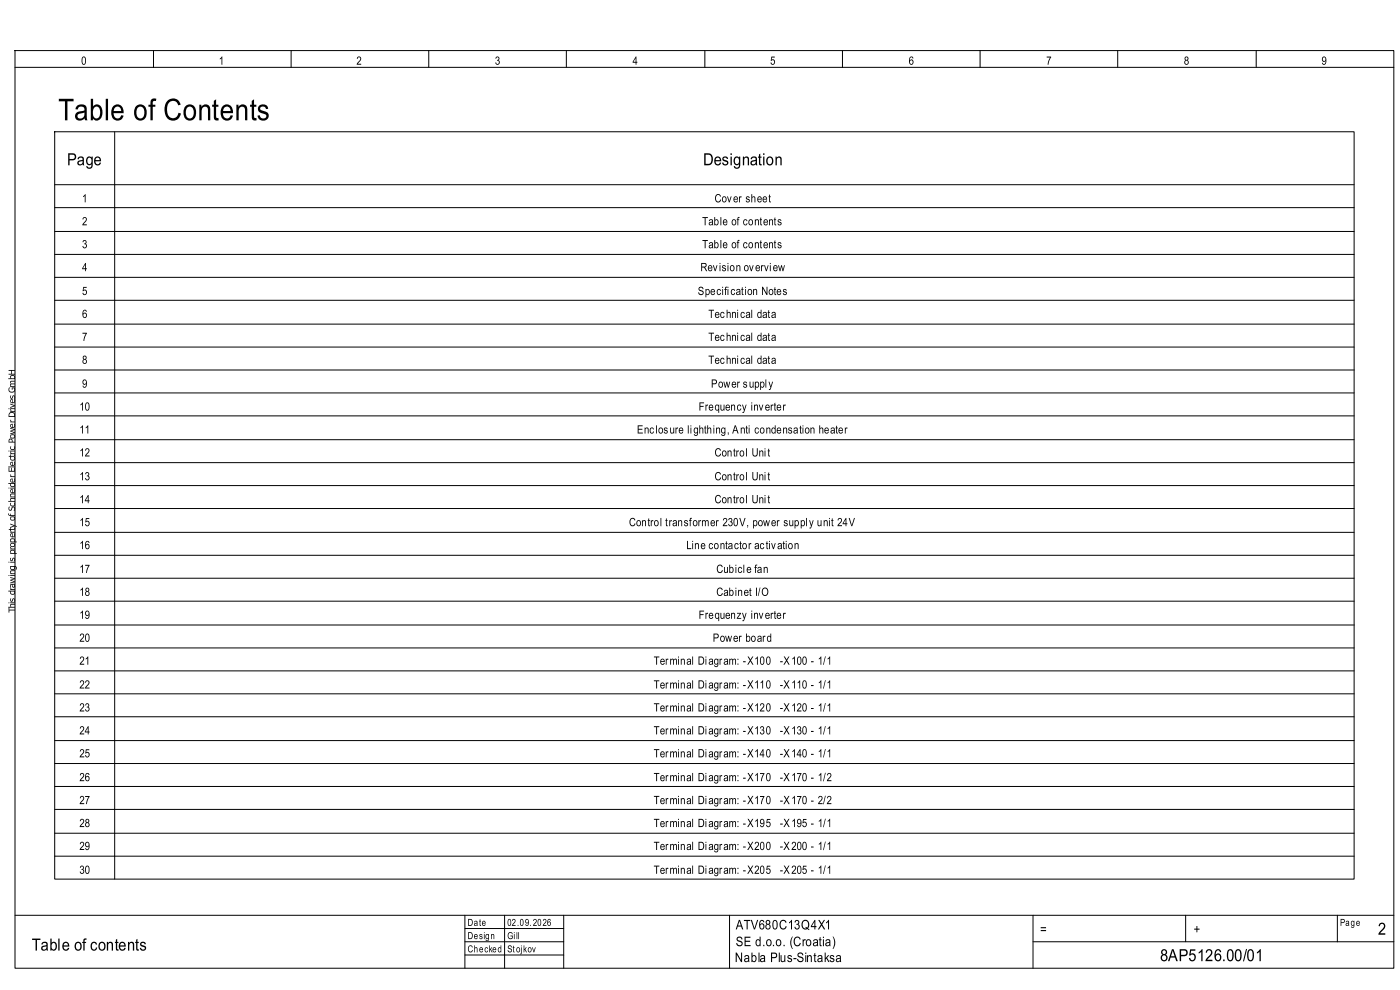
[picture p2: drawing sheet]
<svg xmlns="http://www.w3.org/2000/svg" width="420mm" height="297mm" viewBox="0 0 420 297" stroke-linecap="round" stroke-linejoin="round" font-family="sans-serif">
<defs><g id="words">
<text font-size="9" x="17.5" y="36.1">Table of Contents</text>
<g font-size="5">
<text x="20.1" y="49.6">Page</text>
<text x="210.9" y="49.6">Designation</text>
<text x="413.3" y="280.3">2</text>
<text x="9.5" y="285">Table of contents</text>
<text x="347.9" y="288.2">8AP5126.00/01</text>
</g>
<g font-size="4">
<text x="220.7" y="278.7">ATV680C13Q4X1</text>
<text x="311.9" y="280">=</text>
<text x="358" y="280">+</text>
<text x="220.7" y="283.7">SE d.o.o. (Croatia)</text>
<text x="220.4" y="288.5">Nabla Plus-Sintaksa</text>
</g>
<g font-size="3.4">
<text x="24.3" y="19.4">0</text>
<text x="65.6" y="19.4">1</text>
<text x="106.9" y="19.4">2</text>
<text x="148.4" y="19.4">3</text>
<text x="189.7" y="19.4">4</text>
<text x="231" y="19.4">5</text>
<text x="272.5" y="19.4">6</text>
<text x="313.8" y="19.4">7</text>
<text x="355.1" y="19.4">8</text>
<text x="396.3" y="19.4">9</text>
<text x="24.6" y="60.7">1</text>
<text x="214.3" y="60.7">Cover sheet</text>
<text x="24.6" y="67.6">2</text>
<text x="210.6" y="67.6">Table of contents</text>
<text x="24.6" y="74.4">3</text>
<text x="210.6" y="74.4">Table of contents</text>
<text x="24.6" y="81.3">4</text>
<text x="210.1" y="81.3">Revision overview</text>
<text x="24.6" y="88.5">5</text>
<text x="209.3" y="88.5">Specification Notes</text>
<text x="24.6" y="95.3">6</text>
<text x="212.5" y="95.3">Technical data</text>
<text x="24.6" y="102.2">7</text>
<text x="212.5" y="102.2">Technical data</text>
<text x="24.6" y="109.1">8</text>
<text x="212.5" y="109.1">Technical data</text>
<text x="24.6" y="116.2">9</text>
<text x="213.3" y="116.2">Power supply</text>
<text x="23.8" y="123.1">10</text>
<text x="209.5" y="123.1">Frequency inverter</text>
<text x="23.8" y="130">11</text>
<text x="191" y="130">Enclosure lighthing, Anti condensation heater</text>
<text x="23.8" y="136.9">12</text>
<text x="214.3" y="136.9">Control Unit</text>
<text x="23.8" y="144">13</text>
<text x="214.3" y="144">Control Unit</text>
<text x="23.8" y="150.9">14</text>
<text x="214.3" y="150.9">Control Unit</text>
<text x="23.8" y="157.8">15</text>
<text x="188.6" y="157.8">Control transformer 230V, power supply unit 24V</text>
<text x="23.8" y="164.7">16</text>
<text x="205.8" y="164.7">Line contactor activation</text>
<text x="23.8" y="171.8">17</text>
<text x="214.8" y="171.8">Cubicle fan</text>
<text x="23.8" y="178.7">18</text>
<text x="214.8" y="178.7">Cabinet I/O</text>
<text x="23.8" y="185.6">19</text>
<text x="209.5" y="185.6">Frequenzy inverter</text>
<text x="23.8" y="192.4">20</text>
<text x="213.8" y="192.4">Power board</text>
<text x="23.8" y="199.3">21</text>
<text x="196.1" y="199.3">Terminal Diagram: -X100</text>
<text x="233.9" y="199.3">-X100 - 1/1</text>
<text x="23.8" y="206.5">22</text>
<text x="196.1" y="206.5">Terminal Diagram: -X110</text>
<text x="233.9" y="206.5">-X110 - 1/1</text>
<text x="23.8" y="213.3">23</text>
<text x="196.1" y="213.3">Terminal Diagram: -X120</text>
<text x="233.9" y="213.3">-X120 - 1/1</text>
<text x="23.8" y="220.2">24</text>
<text x="196.1" y="220.2">Terminal Diagram: -X130</text>
<text x="233.9" y="220.2">-X130 - 1/1</text>
<text x="23.8" y="227.1">25</text>
<text x="196.1" y="227.1">Terminal Diagram: -X140</text>
<text x="233.9" y="227.1">-X140 - 1/1</text>
<text x="23.8" y="234.2">26</text>
<text x="196.1" y="234.2">Terminal Diagram: -X170</text>
<text x="233.9" y="234.2">-X170 - 1/2</text>
<text x="23.8" y="241.1">27</text>
<text x="196.1" y="241.1">Terminal Diagram: -X170</text>
<text x="233.9" y="241.1">-X170 - 2/2</text>
<text x="23.8" y="248">28</text>
<text x="196.1" y="248">Terminal Diagram: -X195</text>
<text x="233.9" y="248">-X195 - 1/1</text>
<text x="23.8" y="254.9">29</text>
<text x="196.1" y="254.9">Terminal Diagram: -X200</text>
<text x="233.9" y="254.9">-X200 - 1/1</text>
<text x="23.8" y="262">30</text>
<text x="196.1" y="262">Terminal Diagram: -X205</text>
<text x="233.9" y="262">-X205 - 1/1</text>
</g>
<g font-size="2.9">
<text x="140.2" y="277.6">Date</text>
<text x="140.2" y="281.6">Design</text>
<text x="152.1" y="277.6">02.09.2026</text>
<text x="152.1" y="281.6">Gill</text>
<text x="401.9" y="277.6">Page</text>
<text x="140.2" y="285.6">Checked</text>
<text x="152.1" y="285.6">Stojkov</text>
</g>
<text font-size="2.6" x="4.5" y="183.7" transform="rotate(-90 4.5 183.7)">This drawing is property of Schneider Electric Power Drives GmbH</text>
</g></defs>
<g fill="none" stroke="#000" stroke-width=".3">
<path d="M4.5 15.2h413.5v275.1h-413.5zM46 15.2v5M87.3 15.2v5M128.6 15.2v5M169.9 15.2v5M211.4 15.2v5M252.7 15.2v5M294 15.2v5M335.2 15.2v5M376.8 15.2v5M4.5 20.2h413.5M16.4 39.5h389.7v224.1h-389.7z"/>
<path d="M34.4 39.5v224.1M16.4 55.4h389.7M16.4 76.3h389.7M16.4 69.4h389.7M16.4 62.3h389.7M16.4 97.2h389.7M16.4 90h389.7M16.4 83.2h389.7M16.4 117.8h389.7M16.4 110.9h389.7M16.4 104.1h389.7M16.4 138.7h389.7"/>
<path d="M16.4 131.9h389.7M16.4 124.7h389.7M16.4 159.6h389.7M16.4 152.5h389.7M16.4 145.6h389.7M16.4 173.4h389.7M16.4 166.5h389.7M16.4 194.3h389.7M16.4 187.4h389.7M16.4 180.3h389.7M16.4 214.9h389.7M16.4 208.1h389.7"/>
<path d="M16.4 201.2h389.7M16.4 235.8h389.7M16.4 229h389.7M16.4 222.1h389.7M16.4 256.7h389.7M16.4 249.9h389.7M16.4 242.7h389.7M4.5 274.5h413.5M139.4 274.5v15.8M139.4 278.4h29.7M151.3 274.5v15.8M169.1 274.5v15.8"/>
<path d="M218.8 274.5v15.8M309.8 274.5v15.8M355.6 274.5v7.9M401.1 274.5v7.9M139.4 282.4h29.7M139.4 286.4h29.7M309.8 282.4h108.2"/>
</g>
<use href="#words"/>
</svg>
